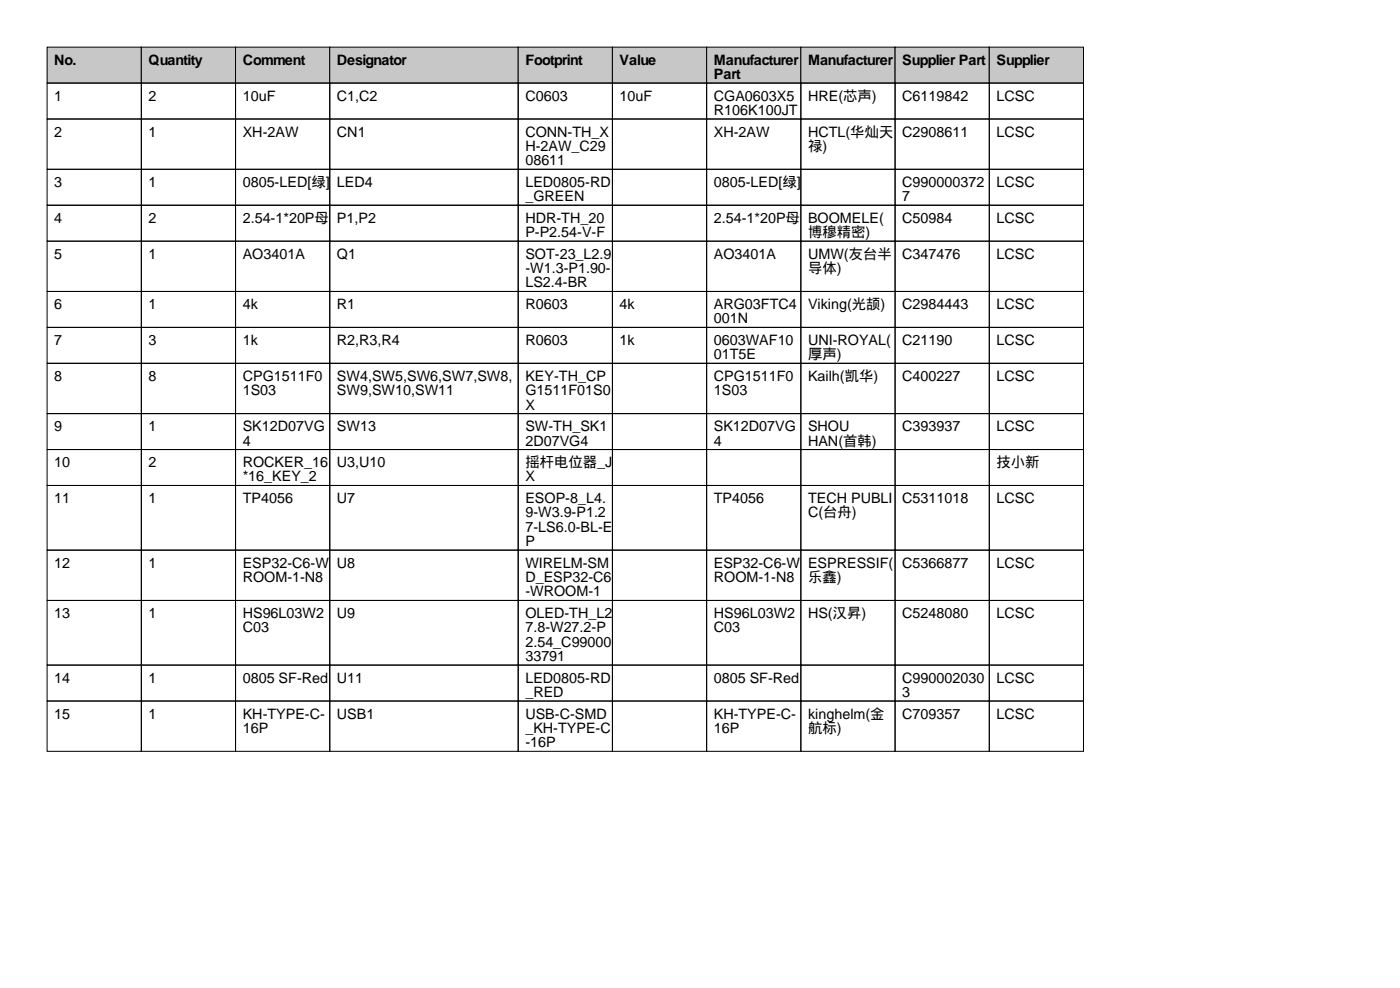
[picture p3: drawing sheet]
<svg xmlns="http://www.w3.org/2000/svg" width="297mm" height="210mm" viewBox="0 0 297 210" stroke-linecap="round" stroke-linejoin="round" font-family="sans-serif">
<defs><g id="words">
<g font-size="3">
<text x="11.5" y="13.7">No.</text>
<text x="31.5" y="13.7">Quantity</text>
<text x="51.5" y="13.7">Comment</text>
<text x="71.5" y="13.7">Designator</text>
<text x="111.5" y="13.7">Footprint</text>
<text x="131.5" y="13.7">Value</text>
<text x="151.5" y="13.7">Manufacturer</text>
<text x="151.5" y="16.8">Part</text>
<text x="171.5" y="13.7">Manufacturer</text>
<text x="191.5" y="13.7">Supplier Part</text>
<text x="211.5" y="13.7">Supplier</text>
<text x="11.5" y="21.3">1</text>
<text x="31.5" y="21.3">2</text>
<text x="51.5" y="21.3">10uF</text>
<text x="71.5" y="21.3">C1,C2</text>
<text x="111.5" y="21.3">C0603</text>
<text x="131.5" y="21.3">10uF</text>
<text x="151.5" y="21.3">CGA0603X5</text>
<text x="171.5" y="21.3">HRE(芯声)</text>
<text x="191.5" y="21.3">C6119842</text>
<text x="211.5" y="21.3">LCSC</text>
<text x="11.5" y="29">2</text>
<text x="31.5" y="29">1</text>
<text x="51.5" y="29">XH-2AW</text>
<text x="71.5" y="29">CN1</text>
<text x="111.5" y="29">CONN-TH_X</text>
<text x="151.5" y="24.4">R106K100JT</text>
<text x="151.5" y="29">XH-2AW</text>
<text x="171.5" y="29">HCTL(华灿天</text>
<text x="191.5" y="29">C2908611</text>
<text x="211.5" y="29">LCSC</text>
<text x="111.5" y="32">H-2AW_C29</text>
<text x="111.5" y="35.1">08611</text>
<text x="171.5" y="32">禄)</text>
<text x="11.5" y="39.6">3</text>
<text x="31.5" y="39.6">1</text>
<text x="51.5" y="39.6">0805-LED[绿]</text>
<text x="71.5" y="39.6">LED4</text>
<text x="111.5" y="39.6">LED0805-RD</text>
<text x="151.5" y="39.6">0805-LED[绿]</text>
<text x="191.5" y="39.6">C990000372</text>
<text x="211.5" y="39.6">LCSC</text>
<text x="11.5" y="47.2">4</text>
<text x="31.5" y="47.2">2</text>
<text x="51.5" y="47.2">2.54-1*20P母</text>
<text x="71.5" y="47.2">P1,P2</text>
<text x="111.5" y="42.7">_GREEN</text>
<text x="111.5" y="47.2">HDR-TH_20</text>
<text x="151.5" y="47.2">2.54-1*20P母</text>
<text x="171.5" y="47.2">BOOMELE(</text>
<text x="191.5" y="42.7">7</text>
<text x="191.5" y="47.2">C50984</text>
<text x="211.5" y="47.2">LCSC</text>
<text x="111.5" y="50.3">P-P2.54-V-F</text>
<text x="171.5" y="50.3">博穆精密)</text>
<text x="11.5" y="54.9">5</text>
<text x="31.5" y="54.9">1</text>
<text x="51.5" y="54.9">AO3401A</text>
<text x="71.5" y="54.9">Q1</text>
<text x="111.5" y="54.9">SOT-23_L2.9</text>
<text x="111.5" y="57.9">-W1.3-P1.90-</text>
<text x="151.5" y="54.9">AO3401A</text>
<text x="171.5" y="54.9">UMW(友台半</text>
<text x="171.5" y="57.9">导体)</text>
<text x="191.5" y="54.9">C347476</text>
<text x="211.5" y="54.9">LCSC</text>
<text x="11.5" y="65.5">6</text>
<text x="31.5" y="65.5">1</text>
<text x="51.5" y="65.5">4k</text>
<text x="71.5" y="65.5">R1</text>
<text x="111.5" y="61">LS2.4-BR</text>
<text x="111.5" y="65.5">R0603</text>
<text x="131.5" y="65.5">4k</text>
<text x="151.5" y="65.5">ARG03FTC4</text>
<text x="171.5" y="65.5">Viking(光颉)</text>
<text x="191.5" y="65.5">C2984443</text>
<text x="211.5" y="65.5">LCSC</text>
<text x="151.5" y="68.6">001N</text>
<text x="11.5" y="73.2">7</text>
<text x="31.5" y="73.2">3</text>
<text x="51.5" y="73.2">1k</text>
<text x="71.5" y="73.2">R2,R3,R4</text>
<text x="111.5" y="73.2">R0603</text>
<text x="131.5" y="73.2">1k</text>
<text x="151.5" y="73.2">0603WAF10</text>
<text x="151.5" y="76.2">01T5E</text>
<text x="171.5" y="73.2">UNI-ROYAL(</text>
<text x="171.5" y="76.2">厚声)</text>
<text x="191.5" y="73.2">C21190</text>
<text x="211.5" y="73.2">LCSC</text>
<text x="11.5" y="80.8">8</text>
<text x="31.5" y="80.8">8</text>
<text x="51.5" y="80.8">CPG1511F0</text>
<text x="51.5" y="83.8">1S03</text>
<text x="71.5" y="80.8">SW4,SW5,SW6,SW7,SW8,</text>
<text x="71.5" y="83.8">SW9,SW10,SW11</text>
<text x="111.5" y="80.8">KEY-TH_CP</text>
<text x="111.5" y="83.8">G1511F01S0</text>
<text x="151.5" y="80.8">CPG1511F0</text>
<text x="151.5" y="83.8">1S03</text>
<text x="171.5" y="80.8">Kailh(凯华)</text>
<text x="191.5" y="80.8">C400227</text>
<text x="211.5" y="80.8">LCSC</text>
<text x="111.5" y="86.9">X</text>
<text x="11.5" y="91.4">9</text>
<text x="31.5" y="91.4">1</text>
<text x="51.5" y="91.4">SK12D07VG</text>
<text x="51.5" y="94.5">4</text>
<text x="71.5" y="91.4">SW13</text>
<text x="111.5" y="91.4">SW-TH_SK1</text>
<text x="111.5" y="94.5">2D07VG4</text>
<text x="151.5" y="91.4">SK12D07VG</text>
<text x="151.5" y="94.5">4</text>
<text x="171.5" y="91.4">SHOU</text>
<text x="171.5" y="94.5">HAN(首韩)</text>
<text x="191.5" y="91.4">C393937</text>
<text x="211.5" y="91.4">LCSC</text>
<text x="11.5" y="99.1">10</text>
<text x="31.5" y="99.1">2</text>
<text x="51.5" y="99.1">ROCKER_16</text>
<text x="71.5" y="99.1">U3,U10</text>
<text x="111.5" y="99.1">摇杆电位器_J</text>
<text x="211.5" y="99.1">技小新</text>
<text x="11.5" y="106.7">11</text>
<text x="31.5" y="106.7">1</text>
<text x="51.5" y="102.1">*16_KEY_2</text>
<text x="51.5" y="106.7">TP4056</text>
<text x="71.5" y="106.7">U7</text>
<text x="111.5" y="102.1">X</text>
<text x="111.5" y="106.7">ESOP-8_L4.</text>
<text x="151.5" y="106.7">TP4056</text>
<text x="171.5" y="106.7">TECH PUBLI</text>
<text x="191.5" y="106.7">C5311018</text>
<text x="211.5" y="106.7">LCSC</text>
<text x="111.5" y="109.7">9-W3.9-P1.2</text>
<text x="111.5" y="112.8">7-LS6.0-BL-E</text>
<text x="171.5" y="109.7">C(台舟)</text>
<text x="111.5" y="115.8">P</text>
<text x="11.5" y="120.4">12</text>
<text x="31.5" y="120.4">1</text>
<text x="51.5" y="120.4">ESP32-C6-W</text>
<text x="51.5" y="123.4">ROOM-1-N8</text>
<text x="71.5" y="120.4">U8</text>
<text x="111.5" y="120.4">WIRELM-SM</text>
<text x="111.5" y="123.4">D_ESP32-C6</text>
<text x="151.5" y="120.4">ESP32-C6-W</text>
<text x="151.5" y="123.4">ROOM-1-N8</text>
<text x="171.5" y="120.4">ESPRESSIF(</text>
<text x="171.5" y="123.4">乐鑫)</text>
<text x="191.5" y="120.4">C5366877</text>
<text x="211.5" y="120.4">LCSC</text>
<text x="11.5" y="131.1">13</text>
<text x="31.5" y="131.1">1</text>
<text x="51.5" y="131.1">HS96L03W2</text>
<text x="71.5" y="131.1">U9</text>
<text x="111.5" y="126.5">-WROOM-1</text>
<text x="111.5" y="131.1">OLED-TH_L2</text>
<text x="151.5" y="131.1">HS96L03W2</text>
<text x="171.5" y="131.1">HS(汉昇)</text>
<text x="191.5" y="131.1">C5248080</text>
<text x="211.5" y="131.1">LCSC</text>
<text x="51.5" y="134.1">C03</text>
<text x="111.5" y="134.1">7.8-W27.2-P</text>
<text x="111.5" y="137.2">2.54_C99000</text>
<text x="151.5" y="134.1">C03</text>
<text x="111.5" y="140.2">33791</text>
<text x="11.5" y="144.8">14</text>
<text x="31.5" y="144.8">1</text>
<text x="51.5" y="144.8">0805 SF-Red</text>
<text x="71.5" y="144.8">U11</text>
<text x="111.5" y="144.8">LED0805-RD</text>
<text x="111.5" y="147.8">_RED</text>
<text x="151.5" y="144.8">0805 SF-Red</text>
<text x="191.5" y="144.8">C990002030</text>
<text x="191.5" y="147.8">3</text>
<text x="211.5" y="144.8">LCSC</text>
<text x="11.5" y="152.4">15</text>
<text x="31.5" y="152.4">1</text>
<text x="51.5" y="152.4">KH-TYPE-C-</text>
<text x="51.5" y="155.5">16P</text>
<text x="71.5" y="152.4">USB1</text>
<text x="111.5" y="152.4">USB-C-SMD</text>
<text x="111.5" y="155.5">_KH-TYPE-C</text>
<text x="151.5" y="152.4">KH-TYPE-C-</text>
<text x="151.5" y="155.5">16P</text>
<text x="171.5" y="152.4">kinghelm(金</text>
<text x="171.5" y="155.5">航标)</text>
<text x="191.5" y="152.4">C709357</text>
<text x="211.5" y="152.4">LCSC</text>
<text x="111.5" y="158.5">-16P</text>
</g>
</g></defs>
<g fill="#c7c7c7" stroke="#000" stroke-width=".21">
<path d="M10 10h20v7.6h-20z"/>
<path d="M30 10h20v7.6h-20z"/>
<path d="M50 10h20v7.6h-20z"/>
<path d="M70 10h40v7.6h-40z"/>
<path d="M110 10h20v7.6h-20z"/>
<path d="M130 10h20v7.6h-20z"/>
<path d="M150 10h20v7.6h-20z"/>
<path d="M170 10h20v7.6h-20z"/>
<path d="M190 10h20v7.6h-20z"/>
<path d="M210 10h20v7.6h-20z"/>
</g>
<g fill="none" stroke="#000" stroke-width=".21">
<path d="M10 17.6h20v7.6h-20zM30 17.6h20v7.6h-20zM50 17.6h20v7.6h-20zM70 17.6h40v7.6h-40zM110 17.6h20v7.6h-20zM130 17.6h20v7.6h-20zM150 17.6h20v7.6h-20zM170 17.6h20v7.6h-20zM190 17.6h20v7.6h-20zM210 17.6h20v7.6h-20zM10 25.2h20v10.7h-20zM10 35.9h20v7.6h-20z"/>
<path d="M30 25.2h20v10.7h-20zM30 35.9h20v7.6h-20zM50 25.2h20v10.7h-20zM50 35.9h20v7.6h-20zM70 25.2h40v10.7h-40zM70 35.9h40v7.6h-40zM110 25.2h20v10.7h-20zM110 35.9h20v7.6h-20zM130 25.2h20v10.7h-20zM130 35.9h20v7.6h-20zM150 25.2h20v10.7h-20zM150 35.9h20v7.6h-20z"/>
<path d="M170 25.2h20v10.7h-20zM170 35.9h20v7.6h-20zM190 25.2h20v10.7h-20zM190 35.9h20v7.6h-20zM210 25.2h20v10.7h-20zM210 35.9h20v7.6h-20zM10 43.5h20v7.6h-20zM10 51.1h20v10.7h-20zM30 43.5h20v7.6h-20zM30 51.1h20v10.7h-20zM50 43.5h20v7.6h-20zM50 51.1h20v10.7h-20z"/>
<path d="M70 43.5h40v7.6h-40zM70 51.1h40v10.7h-40zM110 43.5h20v7.6h-20zM110 51.1h20v10.7h-20zM130 43.5h20v7.6h-20zM130 51.1h20v10.7h-20zM150 43.5h20v7.6h-20zM150 51.1h20v10.7h-20zM170 43.5h20v7.6h-20zM170 51.1h20v10.7h-20zM190 43.5h20v7.6h-20zM190 51.1h20v10.7h-20z"/>
<path d="M210 43.5h20v7.6h-20zM210 51.1h20v10.7h-20zM10 61.8h20v7.6h-20zM10 69.4h20v7.7h-20zM10 77.1h20v10.6h-20zM30 61.8h20v7.6h-20zM30 69.4h20v7.7h-20zM30 77.1h20v10.6h-20zM50 61.8h20v7.6h-20zM50 69.4h20v7.7h-20zM50 77.1h20v10.6h-20zM70 61.8h40v7.6h-40z"/>
<path d="M70 69.4h40v7.7h-40zM70 77.1h40v10.6h-40zM110 61.8h20v7.6h-20zM110 69.4h20v7.7h-20zM110 77.1h20v10.6h-20zM130 61.8h20v7.6h-20zM130 69.4h20v7.7h-20zM130 77.1h20v10.6h-20zM150 61.8h20v7.6h-20zM150 69.4h20v7.7h-20zM150 77.1h20v10.6h-20zM170 61.8h20v7.6h-20z"/>
<path d="M170 69.4h20v7.7h-20zM170 77.1h20v10.6h-20zM190 61.8h20v7.6h-20zM190 69.4h20v7.7h-20zM190 77.1h20v10.6h-20zM210 61.8h20v7.6h-20zM210 69.4h20v7.7h-20zM210 77.1h20v10.6h-20zM10 87.7h20v7.6h-20zM10 95.3h20v7.7h-20zM30 87.7h20v7.6h-20zM30 95.3h20v7.7h-20z"/>
<path d="M50 87.7h20v7.6h-20zM50 95.3h20v7.7h-20zM70 87.7h40v7.6h-40zM70 95.3h40v7.7h-40zM110 87.7h20v7.6h-20zM110 95.3h20v7.7h-20zM130 87.7h20v7.6h-20zM130 95.3h20v7.7h-20zM150 87.7h20v7.6h-20zM150 95.3h20v7.7h-20zM170 87.7h20v7.6h-20zM170 95.3h20v7.7h-20z"/>
<path d="M190 87.7h20v7.6h-20zM190 95.3h20v7.7h-20zM210 87.7h20v7.6h-20zM210 95.3h20v7.7h-20zM10 103h20v13.7h-20zM10 116.7h20v10.6h-20zM30 103h20v13.7h-20zM30 116.7h20v10.6h-20zM50 103h20v13.7h-20zM50 116.7h20v10.6h-20zM70 103h40v13.7h-40zM70 116.7h40v10.6h-40z"/>
<path d="M110 103h20v13.7h-20zM110 116.7h20v10.6h-20zM130 103h20v13.7h-20zM130 116.7h20v10.6h-20zM150 103h20v13.7h-20zM150 116.7h20v10.6h-20zM170 103h20v13.7h-20zM170 116.7h20v10.6h-20zM190 103h20v13.7h-20zM190 116.7h20v10.6h-20zM210 103h20v13.7h-20zM210 116.7h20v10.6h-20z"/>
<path d="M10 127.3h20v13.8h-20zM30 127.3h20v13.8h-20zM50 127.3h20v13.8h-20zM70 127.3h40v13.8h-40zM110 127.3h20v13.8h-20zM130 127.3h20v13.8h-20zM150 127.3h20v13.8h-20zM170 127.3h20v13.8h-20zM190 127.3h20v13.8h-20zM210 127.3h20v13.8h-20zM10 141.1h20v7.6h-20zM10 148.7h20v10.7h-20z"/>
<path d="M30 141.1h20v7.6h-20zM30 148.7h20v10.7h-20zM50 141.1h20v7.6h-20zM50 148.7h20v10.7h-20zM70 141.1h40v7.6h-40zM70 148.7h40v10.7h-40zM110 141.1h20v7.6h-20zM110 148.7h20v10.7h-20zM130 141.1h20v7.6h-20zM130 148.7h20v10.7h-20zM150 141.1h20v7.6h-20zM150 148.7h20v10.7h-20z"/>
<path d="M170 141.1h20v7.6h-20zM170 148.7h20v10.7h-20zM190 141.1h20v7.6h-20zM190 148.7h20v10.7h-20zM210 141.1h20v7.6h-20zM210 148.7h20v10.7h-20z"/>
</g>
<use href="#words"/>
</svg>
